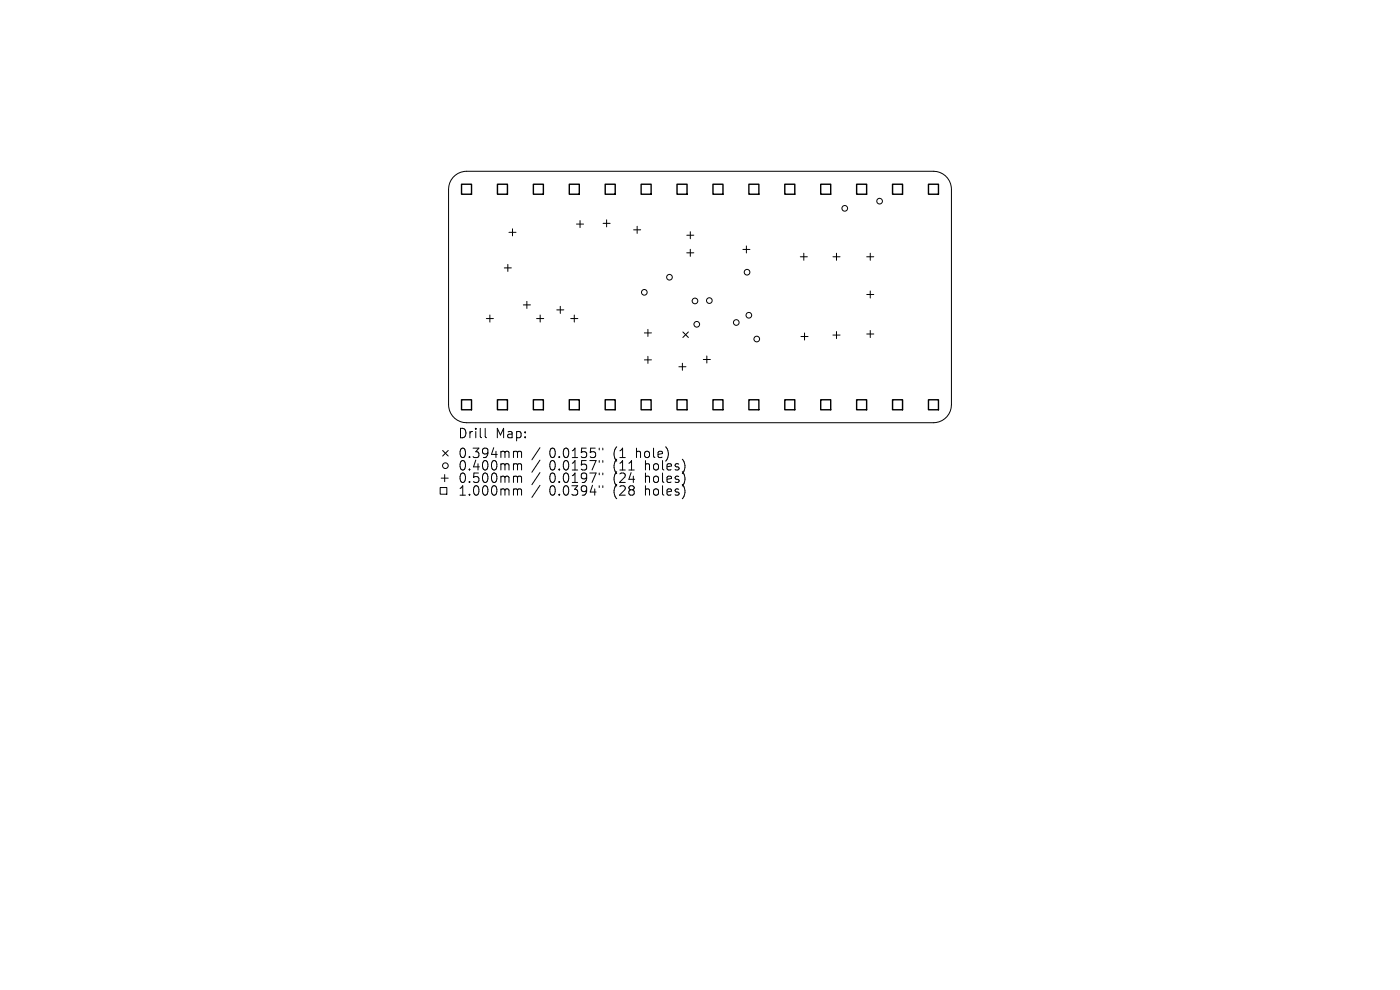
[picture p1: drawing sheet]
<svg xmlns="http://www.w3.org/2000/svg" width="297mm" height="210mm" viewBox="0 0 297 210" stroke-linecap="round" stroke-linejoin="round" font-family="sans-serif">
<defs><g id="words">
<g font-size="2.8">
<text x="97.1" y="93.2">Drill</text>
<text x="105.1" y="93.2">Map:</text>
<text x="97.1" y="97.4">0.394mm</text>
<text x="97.1" y="100.1">0.400mm</text>
<text x="116.5" y="97.4">0.0155&quot;</text>
<text x="116.5" y="100.1">0.0157&quot;</text>
<text x="130.3" y="97.4">(1</text>
<text x="130.3" y="100.1">(11</text>
<text x="135.2" y="97.4">hole)</text>
<text x="137.1" y="100.1">holes)</text>
<text x="97.1" y="102.7">0.500mm</text>
<text x="97.1" y="105.4">1.000mm</text>
<text x="116.5" y="102.7">0.0197&quot;</text>
<text x="116.5" y="105.4">0.0394&quot;</text>
<text x="130.3" y="102.7">(24</text>
<text x="130.3" y="105.4">(28</text>
<text x="137.1" y="102.7">holes)</text>
<text x="137.1" y="105.4">holes)</text>
</g>
</g></defs>
<g fill="none" stroke="#000" stroke-width=".21">
<path d="M96.1 37.6a3.8 3.8 0 0 1 2.9-1.3h99a3.8 3.8 0 0 1 3.8 3.8v45.8a3.8 3.8 0 0 1-3.8 3.8h-99a3.8 3.8 0 0 1-3.8-3.8v-45.8a3.8 3.8 0 0 1 .9-2.5zM107 56.8h1.5M107.7 56.1v1.5M108 49.3h1.5M108.7 48.5v1.5M122.3 47.5h1.5M123.1 46.8v1.5M127.9 47.4h1.5M128.7 46.6v1.5M134.4 48.8h1.5M135.2 48v1.5M145.7 49.9h1.5"/>
<path d="M145.7 53.6h1.5M146.4 49.1v1.5M146.4 52.9v1.5M157.6 52.9h1.5M158.3 52.2v1.5M169.8 54.5h1.5M170.5 53.7v1.5M176.7 54.5h1.5M177.5 53.7v1.5M183.9 54.5h1.5M184.6 53.7v1.5M103.2 67.6h1.5"/>
<path d="M103.9 66.8v1.5M111 64.7h1.5M111.8 63.9v1.5M113.8 67.6h1.5M114.6 66.8v1.5M118.1 65.7h1.5M118.9 65v1.5M121.1 67.6h1.5M121.8 66.8v1.5M136.7 70.6h1.5M136.7 76.3h1.5M137.5 69.9v1.5"/>
<path d="M137.5 75.6v1.5M144 77.8h1.5M144.8 77v1.5M144.9 70.4l1.1 1.2M146 70.4l-1.1 1.2M149.2 76.3h1.5M149.9 75.5v1.5M169.9 71.4h1.5M170.7 70.6v1.5M176.7 71.1h1.5M177.5 70.3v1.5M183.9 62.5h1.5"/>
<path d="M183.9 70.9h1.5M184.6 61.7v1.5M184.6 70.1v1.5M93.9 95.6l1.2 1.1M95.1 95.6l-1.2 1.1M102.9 90.9v1.7l.3 .3M109.2 95.7l.5 .1 .1 .2M109.2 98.4h.3l.3 .3M109.8 96l.3-.3 .5 .1v1.3M109.8 96v1.1M109.8 98.7v1M109.8 98.7l.3-.3 .5 .1v1.2"/>
<path d="M114.6 95l-1.8 2.5M114.6 97.6l-1.8 2.6M127.1 95.1v.3M127.1 97.7v.4M127.9 95.1v.3M127.9 97.7v.4M93.4 103.4h1.4v1.4h-1.4zM93.6 101.4h1.5M94.3 100.7v1.5M109.2 101l.5 .1 .1 .2M109.2 103.7h.3l.3 .3M109.8 101.3v1"/>
<path d="M109.8 104v1M109.8 101.3l.3-.3 .5 .1v1.2M109.8 104l.3-.3 .5 .1v1.2M114.6 100.2l-1.8 2.6M114.6 102.9l-1.8 2.6M127.1 100.3v.4M127.1 103v.4M127.9 100.3v.4M127.9 103v.4"/>
<circle cx="142" cy="58.8" r=".6"/>
<circle cx="158.5" cy="57.7" r=".6"/>
<circle cx="179.2" cy="44.2" r=".6"/>
<circle cx="186.6" cy="42.7" r=".6"/>
<circle cx="136.7" cy="62" r=".6"/>
<circle cx="147.4" cy="63.8" r=".6"/>
<circle cx="147.8" cy="68.8" r=".6"/>
<circle cx="150.5" cy="63.8" r=".6"/>
<circle cx="156.2" cy="68.4" r=".6"/>
<circle cx="158.9" cy="66.9" r=".6"/>
<circle cx="160.5" cy="71.9" r=".6"/>
<circle cx="94.5" cy="98.8" r=".6"/>
</g>
<g fill="none" stroke="#000" stroke-width=".3">
<path d="M97.9 39.1h2.1v2.1h-2.1zM105.5 39.1h2.2v2.1h-2.2zM113.2 39.1h2.1v2.1h-2.1zM120.8 39.1h2.1v2.1h-2.1zM128.4 39.1h2.1v2.1h-2.1zM136 39.1h2.1v2.1h-2.1zM143.6 39.1h2.2v2.1h-2.2zM151.3 39.1h2.1v2.1h-2.1zM158.9 39.1h2.1v2.1h-2.1zM166.5 39.1h2.1v2.1h-2.1zM174.1 39.1h2.1v2.1h-2.1zM181.7 39.1h2.2v2.1h-2.2z"/>
<path d="M189.4 39.1h2.1v2.1h-2.1zM197 39.1h2.1v2.1h-2.1zM97.9 84.8h2.1v2.1h-2.1zM105.5 84.8h2.2v2.1h-2.2zM113.2 84.8h2.1v2.1h-2.1zM120.8 84.8h2.1v2.1h-2.1zM128.4 84.8h2.1v2.1h-2.1zM136 84.8h2.1v2.1h-2.1zM143.6 84.8h2.2v2.1h-2.2zM151.3 84.8h2.1v2.1h-2.1zM158.9 84.8h2.1v2.1h-2.1zM166.5 84.8h2.1v2.1h-2.1z"/>
<path d="M174.1 84.8h2.1v2.1h-2.1zM181.7 84.8h2.2v2.1h-2.2zM189.4 84.8h2.1v2.1h-2.1zM197 84.8h2.1v2.1h-2.1z"/>
</g>
<use href="#words"/>
</svg>
